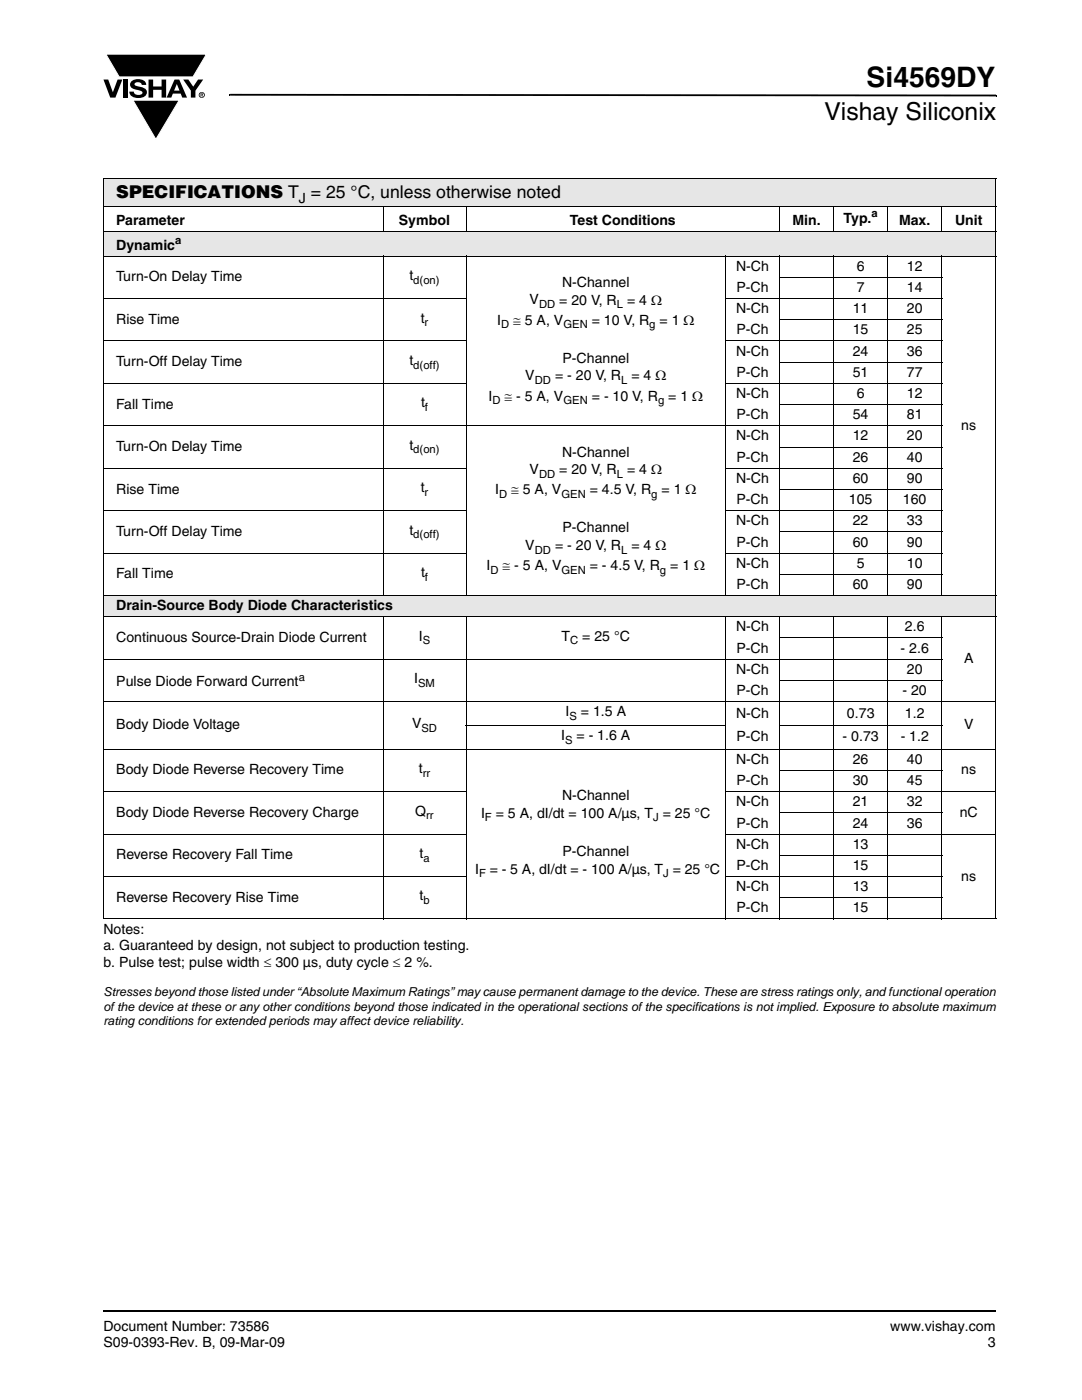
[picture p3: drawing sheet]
<svg xmlns="http://www.w3.org/2000/svg" width="216mm" height="279mm" viewBox="0 0 216 279" stroke-linecap="round" stroke-linejoin="round" font-family="sans-serif">
<defs><g id="words">
<text font-size="5.6" x="172.9" y="17.4">Si4569DY</text>
<text font-size="4.9" x="164.5" y="24">Vishay Siliconix</text>
<text font-size="3.5" x="23.2" y="39.6">SPECIFICATIONS T = 25 °C, unless otherwise noted</text>
<g font-size="2.8">
<text x="59.6" y="40.5">J</text>
<text x="23.2" y="44.8">Parameter</text>
<text x="79.6" y="44.8">Symbol</text>
<text x="113.7" y="44.8">Test Conditions</text>
<text x="158.1" y="44.8">Min.</text>
<text x="168.3" y="44.5">Typ.</text>
<text x="179.4" y="44.8">Max.</text>
<text x="190.6" y="44.8">Unit</text>
<text x="23.2" y="49.8">Dynamic</text>
<text x="23.2" y="56.2">Turn-On Delay Time</text>
<text x="81.7" y="55.9">t</text>
<text x="112.1" y="57.3">N-Channel</text>
<text x="146.9" y="54">N-Ch</text>
<text x="147" y="58.3">P-Ch</text>
<text x="171" y="58.3">7</text>
<text x="171" y="54">6</text>
<text x="181" y="58.3">14</text>
<text x="181" y="54">12</text>
<text x="23.2" y="64.6">Rise Time</text>
<text x="83.9" y="64.4">t</text>
<text x="99.2" y="64.8">I</text>
<text x="102.4" y="64.8">≅ 5 A, V</text>
<text x="105.7" y="60.8">V</text>
<text x="111.6" y="60.8">= 20 V, R</text>
<text x="118.1" y="64.8">= 10 V, R</text>
<text x="125.1" y="60.8">= 4 Ω</text>
<text x="131.6" y="64.8">= 1 Ω</text>
<text x="146.9" y="62.5">N-Ch</text>
<text x="170.2" y="62.5">11</text>
<text x="181" y="62.5">20</text>
<text x="146.9" y="71">N-Ch</text>
<text x="147" y="66.7">P-Ch</text>
<text x="170.2" y="66.7">15</text>
<text x="170.2" y="71">24</text>
<text x="181" y="66.7">25</text>
<text x="181" y="71">36</text>
<text x="23.2" y="73.1">Turn-Off Delay Time</text>
<text x="81.7" y="72.8">t</text>
<text x="104.8" y="75.9">V</text>
<text x="110.7" y="75.9">= - 20 V, R</text>
<text x="112.2" y="72.4">P-Channel</text>
<text x="126" y="75.9">= 4 Ω</text>
<text x="147" y="75.2">P-Ch</text>
<text x="170.2" y="75.2">51</text>
<text x="181" y="75.2">77</text>
<text x="23.2" y="81.6">Fall Time</text>
<text x="84" y="81.3">t</text>
<text x="97.5" y="80">I</text>
<text x="100.7" y="80">≅ - 5 A, V</text>
<text x="118.1" y="80">= - 10 V, R</text>
<text x="133.3" y="80">= 1 Ω</text>
<text x="146.9" y="79.4">N-Ch</text>
<text x="147" y="83.7">P-Ch</text>
<text x="170.2" y="83.7">54</text>
<text x="171" y="79.4">6</text>
<text x="181" y="79.4">12</text>
<text x="181" y="83.7">81</text>
<text x="81.7" y="89.8">t</text>
<text x="146.9" y="87.9">N-Ch</text>
<text x="170.2" y="87.9">12</text>
<text x="181" y="87.9">20</text>
<text x="191.8" y="85.8">ns</text>
<text x="23.2" y="90">Turn-On Delay Time</text>
<text x="105.7" y="94.6">V</text>
<text x="111.6" y="94.6">= 20 V, R</text>
<text x="112.1" y="91.1">N-Channel</text>
<text x="125.1" y="94.6">= 4 Ω</text>
<text x="147" y="92.1">P-Ch</text>
<text x="170.2" y="92.1">26</text>
<text x="181" y="92.1">40</text>
<text x="23.2" y="98.5">Rise Time</text>
<text x="83.9" y="98.2">t</text>
<text x="98.8" y="98.7">I</text>
<text x="102" y="98.7">≅ 5 A, V</text>
<text x="117.7" y="98.7">= 4.5 V, R</text>
<text x="132" y="98.7">= 1 Ω</text>
<text x="146.9" y="96.4">N-Ch</text>
<text x="147" y="100.6">P-Ch</text>
<text x="169.4" y="100.6">105</text>
<text x="170.2" y="96.4">60</text>
<text x="180.2" y="100.6">160</text>
<text x="181" y="96.4">90</text>
<text x="23.2" y="107">Turn-Off Delay Time</text>
<text x="81.7" y="106.7">t</text>
<text x="112.2" y="106.3">P-Channel</text>
<text x="146.9" y="104.8">N-Ch</text>
<text x="170.2" y="104.8">22</text>
<text x="181" y="104.8">33</text>
<text x="97.1" y="113.8">I</text>
<text x="100.3" y="113.8">≅ - 5 A, V</text>
<text x="104.8" y="109.8">V</text>
<text x="110.7" y="109.8">= - 20 V, R</text>
<text x="117.7" y="113.8">= - 4.5 V, R</text>
<text x="126" y="109.8">= 4 Ω</text>
<text x="133.7" y="113.8">= 1 Ω</text>
<text x="146.9" y="113.3">N-Ch</text>
<text x="147" y="109.1">P-Ch</text>
<text x="170.2" y="109.1">60</text>
<text x="171" y="113.3">5</text>
<text x="181" y="109.1">90</text>
<text x="181" y="113.3">10</text>
<text x="23.2" y="115.4">Fall Time</text>
<text x="84" y="115.2">t</text>
<text x="147" y="117.6">P-Ch</text>
<text x="170.2" y="117.6">60</text>
<text x="181" y="117.6">90</text>
<text x="23.2" y="121.8">Drain-Source Body Diode Characteristics</text>
<text x="23.2" y="128.1">Continuous Source-Drain Diode Current</text>
<text x="83.6" y="127.9">I</text>
<text x="112.1" y="127.9">T</text>
<text x="116.2" y="127.9">= 25 °C</text>
<text x="146.9" y="126">N-Ch</text>
<text x="147" y="130.3">P-Ch</text>
<text x="179.7" y="130.3">- 2.6</text>
<text x="180.6" y="126">2.6</text>
<text x="23.2" y="137">Pulse Diode Forward Current</text>
<text x="82.6" y="136.3">I</text>
<text x="146.9" y="134.5">N-Ch</text>
<text x="181" y="134.5">20</text>
<text x="192.4" y="132.4">A</text>
<text x="112.8" y="143">I</text>
<text x="115.9" y="143">= 1.5 A</text>
<text x="146.9" y="143.2">N-Ch</text>
<text x="147" y="138.7">P-Ch</text>
<text x="169" y="143.2">0.73</text>
<text x="180.1" y="138.7">- 20</text>
<text x="180.6" y="143.2">1.2</text>
<text x="23.2" y="145.6">Body Diode Voltage</text>
<text x="82.2" y="145.3">V</text>
<text x="112" y="147.7">I</text>
<text x="115" y="147.7">= - 1.6 A</text>
<text x="147" y="148">P-Ch</text>
<text x="168.1" y="148">- 0.73</text>
<text x="179.7" y="148">- 1.2</text>
<text x="192.4" y="145.6">V</text>
<text x="23.2" y="154.6">Body Diode Reverse Recovery Time</text>
<text x="83.6" y="154.3">t</text>
<text x="146.9" y="152.4">N-Ch</text>
<text x="170.2" y="152.4">26</text>
<text x="181" y="152.4">40</text>
<text x="191.8" y="154.6">ns</text>
<text x="112.1" y="159.7">N-Channel</text>
<text x="146.9" y="160.9">N-Ch</text>
<text x="147" y="156.7">P-Ch</text>
<text x="170.2" y="156.7">30</text>
<text x="170.2" y="160.9">21</text>
<text x="181" y="156.7">45</text>
<text x="181" y="160.9">32</text>
<text x="23.2" y="163">Body Diode Reverse Recovery Charge</text>
<text x="82.9" y="162.8">Q</text>
<text x="96" y="163.2">I</text>
<text x="98.9" y="163.2">= 5 A, dI/dt = 100 A/µs, T = 25 °C</text>
<text x="147" y="165.2">P-Ch</text>
<text x="170.2" y="165.2">24</text>
<text x="181" y="165.2">36</text>
<text x="191.5" y="163">nC</text>
<text x="23.2" y="171.5">Reverse Recovery Fall Time</text>
<text x="83.7" y="171.2">t</text>
<text x="112.2" y="170.8">P-Channel</text>
<text x="146.9" y="169.4">N-Ch</text>
<text x="147" y="173.6">P-Ch</text>
<text x="170.2" y="173.6">15</text>
<text x="170.2" y="169.4">13</text>
<text x="23.2" y="180">Reverse Recovery Rise Time</text>
<text x="83.7" y="179.7">t</text>
<text x="94.8" y="174.3">I</text>
<text x="97.7" y="174.3">= - 5 A, dI/dt = - 100 A/µs, T = 25 °C</text>
<text x="146.9" y="177.9">N-Ch</text>
<text x="170.2" y="177.9">13</text>
<text x="191.8" y="175.7">ns</text>
<text x="147" y="182.1">P-Ch</text>
<text x="170.2" y="182.1">15</text>
<text x="20.6" y="186.3">Notes:</text>
<text x="20.6" y="189.7">a. Guaranteed by design, not subject to production testing.</text>
<text x="20.6" y="193">b. Pulse test; pulse width ≤ 300 µs, duty cycle ≤ 2 %.</text>
<text x="20.6" y="265.6">Document Number: 73586</text>
<text x="20.6" y="268.8">S09-0393-Rev. B, 09-Mar-09</text>
<text x="177.7" y="265.6">www.vishay.com</text>
<text x="197.1" y="268.8">3</text>
</g>
<g font-size="2.5">
<text x="20.6" y="198.8">Stresses beyond those listed under “Absolute Maximum Ratings” maycause permanent damage to the device. These are stress ratings only, and functional operation</text>
<text x="20.6" y="201.7">of the device at these or any other conditions beyond those indicated in the operational sections of the specifications is not implied. Exposure to absolute maximum</text>
<text x="20.6" y="204.5">rating conditions for extended periods may affect device reliability.</text>
</g>
<g font-size="2.2">
<text x="173.9" y="43.3">a</text>
<text x="35" y="48.7">a</text>
<text x="82.5" y="56.6">d(on)</text>
<text x="84.7" y="65.1">r</text>
<text x="100" y="65.5">D</text>
<text x="107.6" y="61.5">DD</text>
<text x="112.4" y="65.5">GEN</text>
<text x="123.1" y="61.5">L</text>
<text x="129.6" y="65.5">g</text>
<text x="82.5" y="73.6">d(off)</text>
<text x="106.7" y="76.6">DD</text>
<text x="124" y="76.6">L</text>
<text x="84.8" y="82">f</text>
<text x="98.3" y="80.7">D</text>
<text x="112.4" y="80.7">GEN</text>
<text x="131.3" y="80.7">g</text>
<text x="82.5" y="90.5">d(on)</text>
<text x="107.6" y="95.4">DD</text>
<text x="123.1" y="95.4">L</text>
<text x="84.7" y="99">r</text>
<text x="99.6" y="99.4">D</text>
<text x="112" y="99.4">GEN</text>
<text x="130" y="99.4">g</text>
<text x="82.5" y="107.4">d(off)</text>
<text x="106.7" y="110.5">DD</text>
<text x="124" y="110.5">L</text>
<text x="84.8" y="115.9">f</text>
<text x="97.9" y="114.5">D</text>
<text x="112" y="114.5">GEN</text>
<text x="131.7" y="114.5">g</text>
<text x="84.3" y="128.6">S</text>
<text x="113.8" y="128.6">C</text>
<text x="59.6" y="135.8">a</text>
<text x="83.4" y="137.1">SM</text>
<text x="113.6" y="143.7">S</text>
<text x="84.1" y="146">SD</text>
<text x="112.8" y="148.4">S</text>
<text x="84.3" y="155">rr</text>
<text x="85" y="163.5">rr</text>
<text x="96.8" y="163.9">F</text>
<text x="130.3" y="163.9">J</text>
<text x="84.5" y="172">a</text>
<text x="95.6" y="175">F</text>
<text x="132.4" y="175">J</text>
<text x="84.5" y="180.4">b</text>
</g>
</g></defs>
<path d="M20.5 261.5h.1v.4h-.1z" fill="#000"/>
<path d="M20.6 261.7h178.2" fill="none" stroke="#000" stroke-width=".36"/>
<path d="M20.6 10.7h20.7v17.3h-20.7z" fill="#fff"/>
<g fill="#000">
<path d="M20.6 15.9h1l.9 2.5 1-2.5h.9l-1.4 3.6h-1zM21.1 10.8h20.1l-2.7 4.6h-14.7zM24.6 15.9h.9v3.6h-.9zM26.3 16.2a2.1 2.1 0 0 1 2.8 .3l.1 .5h-.9a.79 .79 0 0 0-.7-.6 .79 .79 0 0 0-.8 .4l.3 .3 1 .3a1.08 1.08 0 0 1 1.2 1 1.08 1.08 0 0 1-1.1 1.1 1.73 1.73 0 0 1-2.4-1.2h.9a.96 .96 0 0 0 .8 .6 .96 .96 0 0 0 .9-.4 1.31 1.31 0 0 0-1.2-.6 1.04 1.04 0 0 1-1.1-.5 1.04 1.04 0 0 1 .2-1.2zM29.6 15.9h1v1.4h1.6v-1.4h1v3.6h-1v-1.6h-1.6v1.6h-1zM26.5 20h9.3l-4.7 7.8zM36.6 15.9h1l1 1.4 .9-1.4h1l-1.5 2.2v1.4h-.9v-1.4zM45.7 18.7h.2v.4h-.2zM45.9 18.7l152.9 .2v.3l-152.9-.1zM198.8 18.9h.1v.3h-.1z"/>
<path d="M35.3 16.8l-.6 1.3h1.1zM34.8 15.9h1l1.5 3.6h-.9l-.3-.8h-1.6l-.3 .8h-1z"/>
<path d="M40.2 18.7v.2h.2v-.2zM40 18.6l.5 .1v.1l-.1 .2 .1 .3-.3-.3v.3h-.2zM39.8 19a.46 .46 0 0 0 .9 0 .46 .46 0 0 0-.9 0zM39.7 19a.6 .6 0 0 1 1.2 0 .6 .6 0 0 1-1.2 0z"/>
</g>
<path d="M21.1 10.8h20.1l-2.7 4.6h-14.7zM26.5 20h9.3l-4.7 7.8z" fill="none" stroke="#fff" stroke-width=".2"/>
<g fill="#e6e6e6">
<path d="M20.6 35.6h178.1v5.5h-178.1z"/>
<path d="M20.6 46.1h178.1v5h-178.1z"/>
<path d="M20.6 118.9h178.1v4.2h-178.1z"/>
</g>
<g fill="none" stroke="#000" stroke-width=".2">
<path d="M20.6 35.6h178.2M20.6 35.7v10.3M198.7 35.7v10.3M20.6 41.1h134.9M20.6 46.1h178.2M20.6 51.1h178.2M20.6 59.6h72.5M20.6 46.2v4.8M20.6 51.2v67.5M76.4 41v5.2M76.4 51v67.9M93 41v5.2"/>
<path d="M93 51v67.9M144.7 59.6h43.3M144.8 51v67.9M155.5 55.4h32.5M155.6 41v5.2M155.6 51v67.9M155.6 41.1h32.2M166.3 41v5.2M166.3 51v67.9M177.1 41v5.2M177.1 51v67.9M187.9 41v5.2"/>
<path d="M187.9 51v67.9M188 41.1h10.8M198.7 46.2v4.8M198.7 51.2v67.5M20.6 68.1h72.5M20.6 76.5h72.5M144.7 68.1h43.3M144.7 76.5h43.3M155.5 63.8h32.5M155.5 72.3h32.5M20.6 85h167.4M20.6 93.5h72.5"/>
<path d="M144.7 93.5h43.3M155.5 80.8h32.5M155.5 89.2h32.5M155.5 97.7h32.5M20.6 101.9h72.5M20.6 110.4h72.5M20.6 118.9h178.2M20.6 118.9v4.1M144.7 101.9h43.3M144.7 110.4h43.3M155.5 106.2h32.5M155.5 114.6h32.5"/>
<path d="M198.7 118.9v4.1M20.6 123.1h178.2M20.6 131.6h167.4M20.6 123.2v60.1M76.4 123v60.5M93 123v60.5M144.8 123v60.5M155.5 127.3h32.5M155.5 135.8h32.5M155.6 123v60.5M166.3 123v60.5M177.1 123v60.5"/>
<path d="M187.9 123v60.5M198.7 123.2v60.1M20.6 140h178.2M20.6 149.5h178.2M20.6 158h72.5M92.9 144.8h52M144.7 158h54.1M155.5 144.8h32.5M155.5 153.8h32.5M20.6 166.5h72.5M20.6 174.9h72.5M144.7 166.5h54.1"/>
<path d="M144.7 174.9h43.3M155.5 162.2h32.5M155.5 170.7h32.5M155.5 179.2h32.5M20.6 183.4h124.1M144.9 183.4h42.9M188 183.4h10.8"/>
</g>
<use href="#words"/>
</svg>
